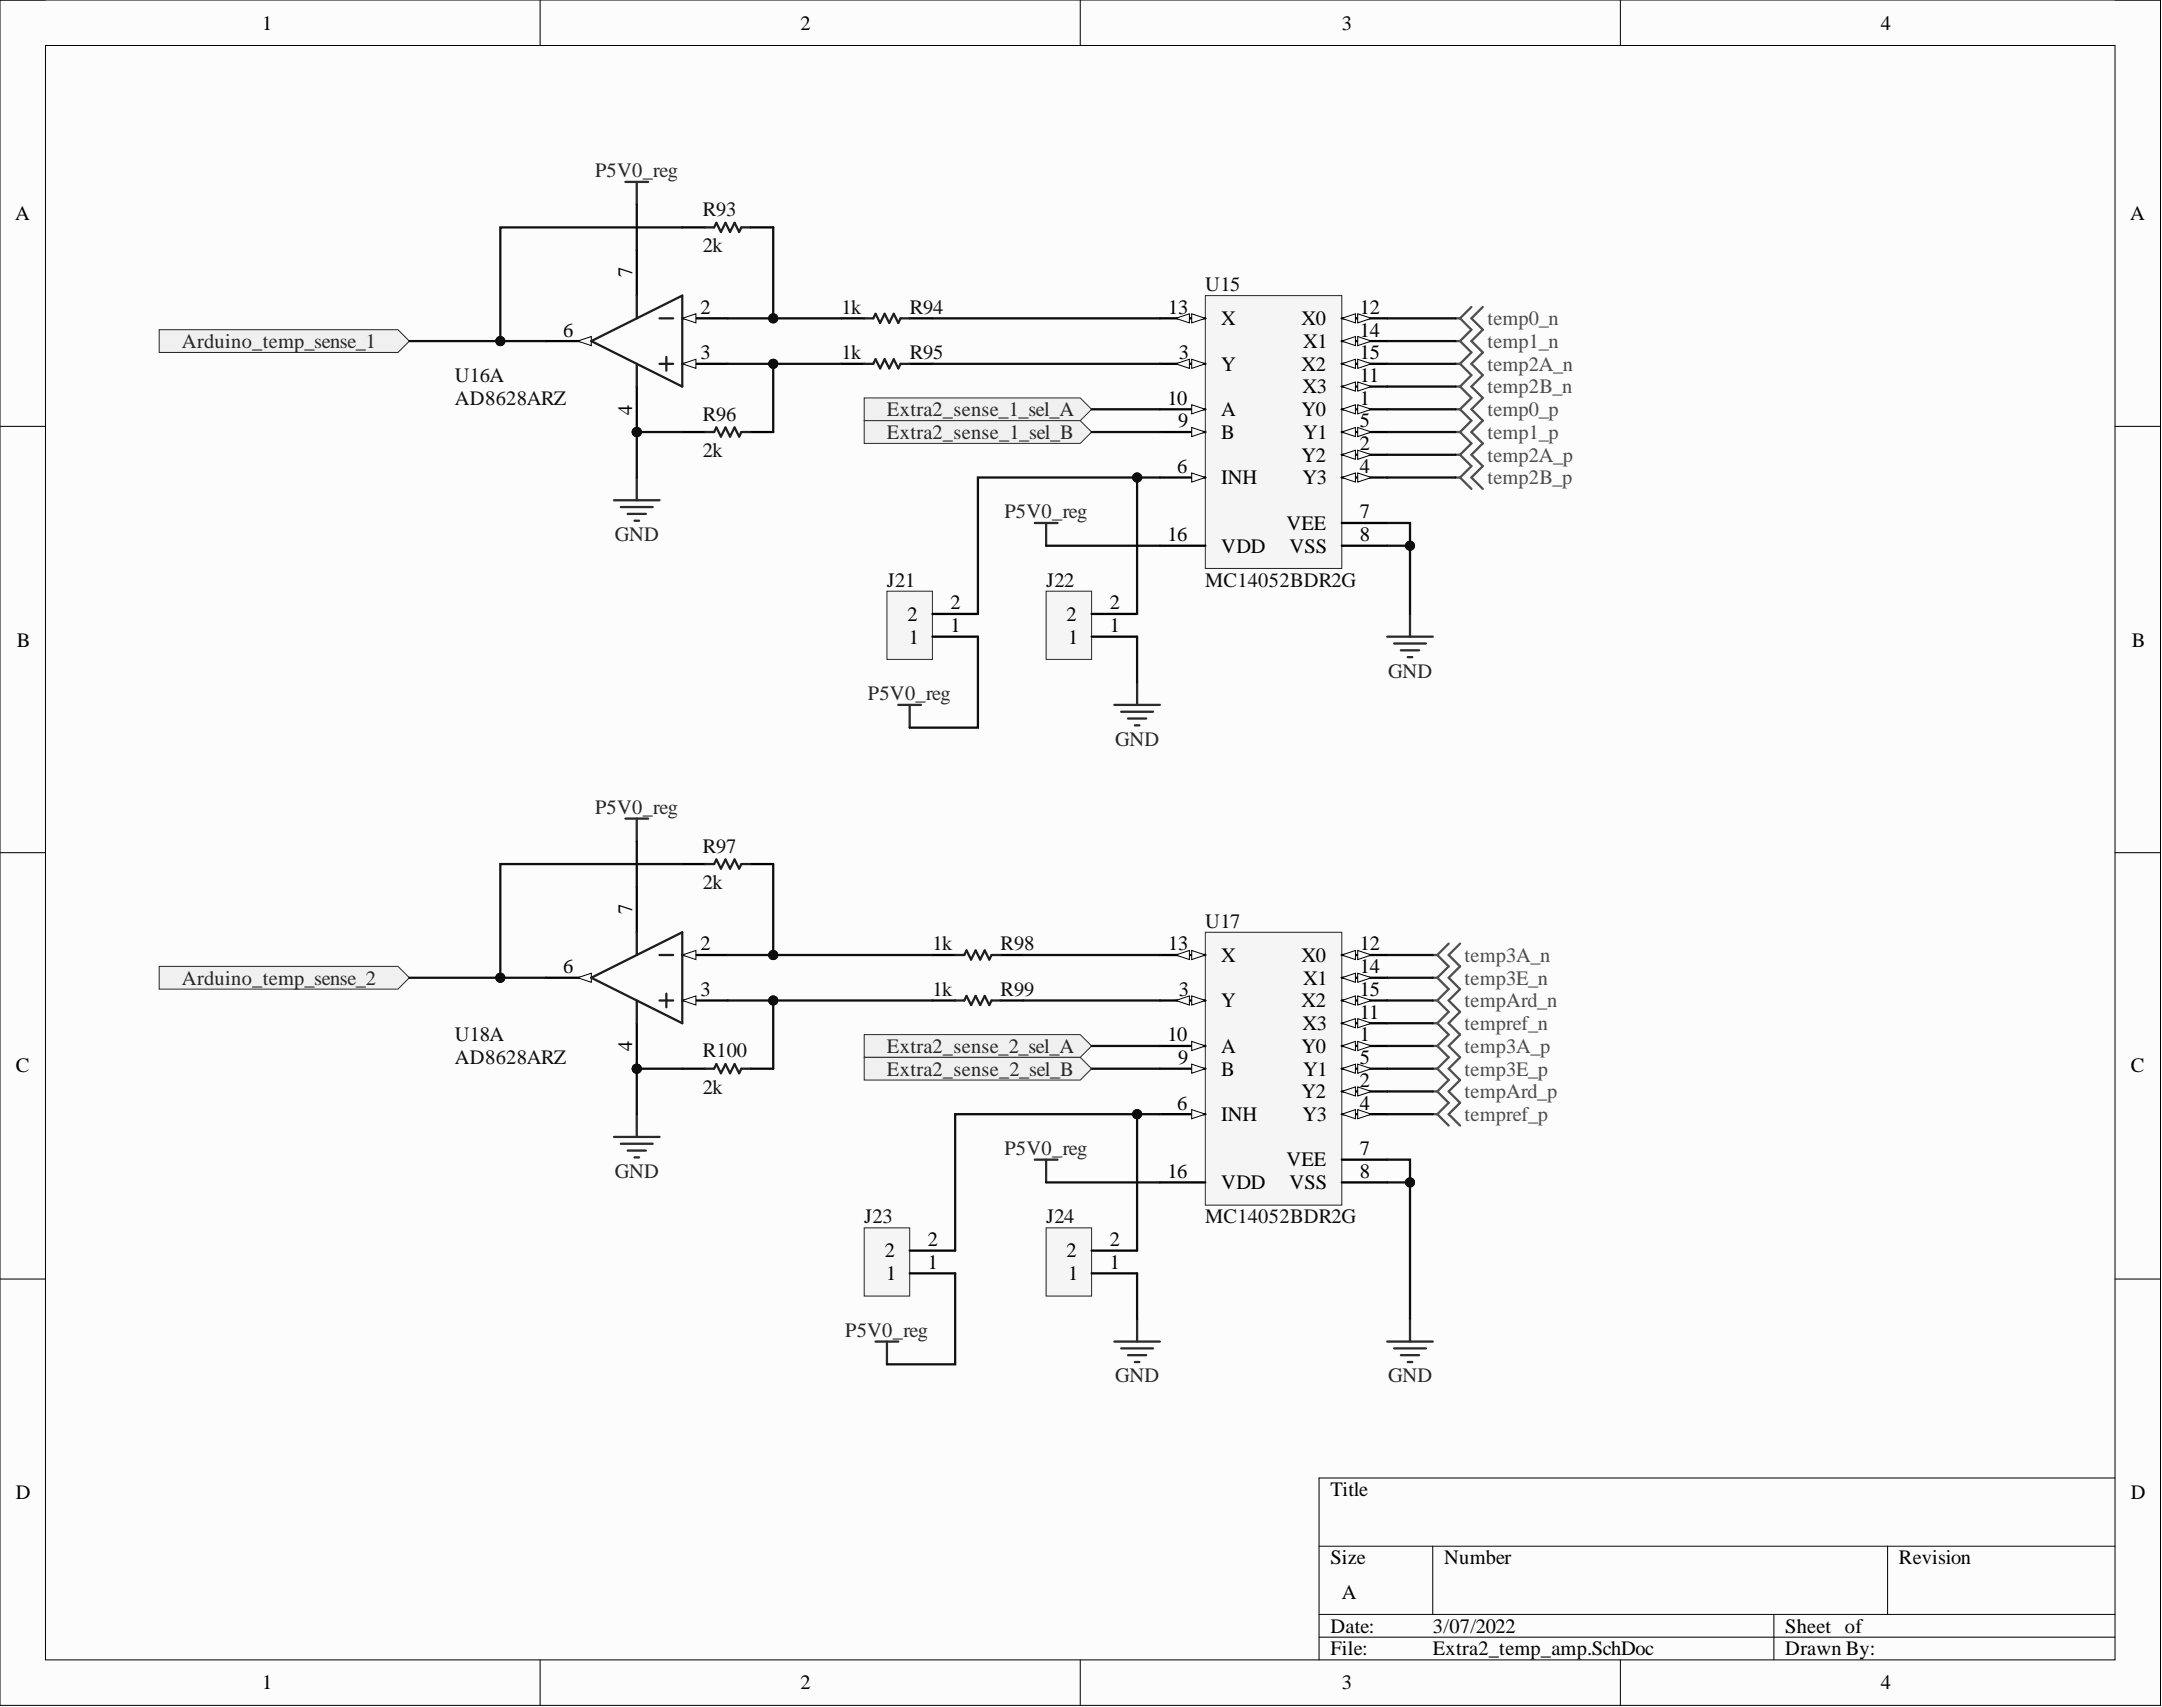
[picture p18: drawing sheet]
<svg xmlns="http://www.w3.org/2000/svg" width="241mm" height="190mm" viewBox="0 0 241 190" stroke-linecap="round" stroke-linejoin="round" font-family="sans-serif">
<defs><g id="words">
<g font-size="2.3">
<text x="29.3" y="3.3">1</text>
<text x="89.3" y="3.3">2</text>
<text x="149.8" y="3.3">3</text>
<text x="209.9" y="3.3">4</text>
<text x="1.7" y="24.5">A</text>
<text x="237.7" y="24.5">A</text>
<text x="70.6" y="31" transform="rotate(-90 70.6 31)">7</text>
<text x="78.2" y="35">2</text>
<text x="130.4" y="35">13</text>
<text x="151.8" y="35">12</text>
<text x="62.9" y="37.6">6</text>
<text x="78.2" y="40.1">3</text>
<text x="131.6" y="40.1">3</text>
<text x="136.3" y="41.4">Y</text>
<text x="136.3" y="36.3">X</text>
<text x="145.3" y="36.3">X0</text>
<text x="145.3" y="41.4">X2</text>
<text x="145.4" y="38.8">X1</text>
<text x="151.8" y="37.6">14</text>
<text x="151.8" y="40.1">15</text>
<text x="70.6" y="46.3" transform="rotate(-90 70.6 46.3)">4</text>
<text x="130.3" y="45.2">10</text>
<text x="131.5" y="47.7">9</text>
<text x="136.3" y="46.4">A</text>
<text x="145.3" y="46.4">Y0</text>
<text x="145.4" y="43.9">X3</text>
<text x="151.8" y="45.2">1</text>
<text x="151.8" y="47.7">5</text>
<text x="151.8" y="42.6">11</text>
<text x="131.4" y="52.8">6</text>
<text x="136.3" y="49">B</text>
<text x="145.3" y="51.5">Y2</text>
<text x="145.4" y="49">Y1</text>
<text x="151.8" y="50.2">2</text>
<text x="151.8" y="52.8">4</text>
<text x="136.3" y="54.1">INH</text>
<text x="143.6" y="59.1">VEE</text>
<text x="145.4" y="54.1">Y3</text>
<text x="151.8" y="57.9">7</text>
<text x="130.3" y="60.4">16</text>
<text x="136.3" y="61.7">VDD</text>
<text x="143.9" y="61.7">VSS</text>
<text x="151.8" y="60.4">8</text>
<text x="101.3" y="69.3">2</text>
<text x="101.4" y="71.8">1</text>
<text x="106.1" y="70.5">1</text>
<text x="106.1" y="68">2</text>
<text x="119" y="69.3">2</text>
<text x="119.2" y="71.8">1</text>
<text x="123.9" y="70.5">1</text>
<text x="123.9" y="68">2</text>
<text x="1.9" y="72.2">B</text>
<text x="237.9" y="72.2">B</text>
<text x="70.6" y="102" transform="rotate(-90 70.6 102)">7</text>
<text x="78.2" y="106.1">2</text>
<text x="130.4" y="106.1">13</text>
<text x="136.3" y="107.3">X</text>
<text x="145.3" y="107.3">X0</text>
<text x="151.8" y="106.1">12</text>
<text x="62.9" y="108.6">6</text>
<text x="78.2" y="111.1">3</text>
<text x="131.6" y="111.1">3</text>
<text x="136.3" y="112.4">Y</text>
<text x="145.3" y="112.4">X2</text>
<text x="145.4" y="109.9">X1</text>
<text x="151.8" y="113.7">11</text>
<text x="151.8" y="108.6">14</text>
<text x="151.8" y="111.1">15</text>
<text x="1.8" y="119.7">C</text>
<text x="70.6" y="117.3" transform="rotate(-90 70.6 117.3)">4</text>
<text x="130.3" y="116.2">10</text>
<text x="131.5" y="118.8">9</text>
<text x="136.3" y="117.5">A</text>
<text x="145.3" y="117.5">Y0</text>
<text x="145.4" y="115">X3</text>
<text x="151.8" y="116.2">1</text>
<text x="151.8" y="118.8">5</text>
<text x="237.8" y="119.7">C</text>
<text x="131.4" y="123.8">6</text>
<text x="136.3" y="125.1">INH</text>
<text x="136.3" y="120">B</text>
<text x="145.3" y="122.6">Y2</text>
<text x="145.4" y="125.1">Y3</text>
<text x="145.4" y="120">Y1</text>
<text x="151.8" y="121.3">2</text>
<text x="151.8" y="123.8">4</text>
<text x="130.3" y="131.4">16</text>
<text x="143.6" y="130.2">VEE</text>
<text x="151.8" y="128.9">7</text>
<text x="151.8" y="131.4">8</text>
<text x="136.3" y="132.7">VDD</text>
<text x="143.9" y="132.7">VSS</text>
<text x="98.7" y="140.3">2</text>
<text x="98.9" y="142.9">1</text>
<text x="103.6" y="141.6">1</text>
<text x="103.6" y="139.1">2</text>
<text x="119" y="140.3">2</text>
<text x="119.2" y="142.9">1</text>
<text x="123.9" y="141.6">1</text>
<text x="123.9" y="139.1">2</text>
<text x="1.8" y="167.3">D</text>
<text x="148.5" y="167">Title</text>
<text x="237.8" y="167.3">D</text>
<text x="148.5" y="174.6">Size</text>
<text x="149.8" y="178.4">A</text>
<text x="161.2" y="174.6">Number</text>
<text x="211.9" y="174.6">Revision</text>
<text x="148.5" y="182.2">Date:</text>
<text x="148.5" y="184.7">File:</text>
<text x="159.9" y="182.2">3/07/2022</text>
<text x="159.9" y="184.7">Extra2_temp_amp.SchDoc</text>
<text x="199.3" y="182.2">Sheet of</text>
<text x="199.3" y="184.7">Drawn By:</text>
<text x="29.3" y="188.5">1</text>
<text x="89.3" y="188.5">2</text>
<text x="149.8" y="188.5">3</text>
<text x="209.9" y="188.5">4</text>
</g>
<g font-size="2.3" fill="#262626">
<text x="66.4" y="19.8">P5V0_reg</text>
<text x="20.3" y="38.8">Arduino_temp_sense_1</text>
<text x="99" y="46.4">Extra2_sense_1_sel_A</text>
<text x="99" y="49">Extra2_sense_1_sel_B</text>
<text x="112.1" y="57.9">P5V0_reg</text>
<text x="68.6" y="60.4">GND</text>
<text x="154.9" y="75.6">GND</text>
<text x="96.9" y="78.2">P5V0_reg</text>
<text x="124.5" y="83.2">GND</text>
<text x="66.4" y="90.8">P5V0_reg</text>
<text x="20.3" y="109.9">Arduino_temp_sense_2</text>
<text x="99" y="117.5">Extra2_sense_2_sel_A</text>
<text x="99" y="120">Extra2_sense_2_sel_B</text>
<text x="68.6" y="131.4">GND</text>
<text x="112.1" y="128.9">P5V0_reg</text>
<text x="94.3" y="149.2">P5V0_reg</text>
<text x="124.5" y="154.3">GND</text>
<text x="154.9" y="154.3">GND</text>
</g>
<g font-size="2.3" fill="#0e0e0e">
<text x="78.4" y="24.1">R93</text>
<text x="78.4" y="28.2">2k</text>
<text x="93.9" y="35">1k</text>
<text x="101.5" y="35">R94</text>
<text x="134.5" y="32.5">U15</text>
<text x="93.9" y="40.1">1k</text>
<text x="101.5" y="40.1">R95</text>
<text x="50.8" y="42.6">U16A</text>
<text x="50.8" y="45.2">AD8628ARZ</text>
<text x="78.4" y="46.9">R96</text>
<text x="78.4" y="51">2k</text>
<text x="99" y="65.5">J21</text>
<text x="116.8" y="65.5">J22</text>
<text x="134.5" y="65.5">MC14052BDR2G</text>
<text x="78.4" y="95.2">R97</text>
<text x="78.4" y="99.2">2k</text>
<text x="104.1" y="106.1">1k</text>
<text x="111.7" y="106.1">R98</text>
<text x="134.5" y="103.5">U17</text>
<text x="104.1" y="111.1">1k</text>
<text x="111.7" y="111.1">R99</text>
<text x="50.8" y="116.2">U18A</text>
<text x="50.8" y="118.8">AD8628ARZ</text>
<text x="78.4" y="118">R100</text>
<text x="78.4" y="122.1">2k</text>
<text x="96.5" y="136.5">J23</text>
<text x="116.8" y="136.5">J24</text>
<text x="134.5" y="136.5">MC14052BDR2G</text>
</g>
<g font-size="2.3" fill="#4c4c4c">
<text x="166" y="36.3">temp0_n</text>
<text x="166" y="38.8">temp1_n</text>
<text x="166" y="41.4">temp2A_n</text>
<text x="166" y="46.4">temp0_p</text>
<text x="166" y="43.9">temp2B_n</text>
<text x="166" y="49">temp1_p</text>
<text x="166" y="51.5">temp2A_p</text>
<text x="166" y="54.1">temp2B_p</text>
<text x="163.5" y="107.3">temp3A_n</text>
<text x="163.5" y="109.9">temp3E_n</text>
<text x="163.5" y="112.4">tempArd_n</text>
<text x="163.5" y="117.5">temp3A_p</text>
<text x="163.5" y="115">tempref_n</text>
<text x="163.5" y="120">temp3E_p</text>
<text x="163.5" y="122.6">tempArd_p</text>
<text x="163.5" y="125.1">tempref_p</text>
</g>
</g></defs>
<path d="M0 0h241.1v190.3h-241.1z" fill-rule="evenodd" fill="#fcfcfc"/>
<path d="M0 0h241.1v190.3h-241.1z" fill="none" stroke="#000" stroke-width=".11"/>
<path d="M5.1 5.1h231v180.1h-231z" fill-rule="evenodd" fill="#fcfcfc"/>
<g fill="none" stroke="#000" stroke-width=".11">
<path d="M0 0h5.1M5.1 5.1h231v180.1h-231zM60.3 0v5.1M120.6 0v5.1M180.8 0v5.1M236.1 0h5v5.1M0 47.6h5.1M236.1 47.6h5M0 95.2h5.1M236.1 95.2h5M0 142.7h5.1M236.1 142.7h5"/>
<path d="M147.2 172.6h88.9M159.9 172.6v7.6M210.7 172.6v7.6M236.1 164.9h-88.9v20.3M60.3 185.2v5.1M120.6 185.2v5.1M147.2 180.2h88.9M147.2 182.7h88.9M180.8 185.2v5.1M198 180.2v5M241.1 185.2v5.1"/>
</g>
<g fill="none" stroke="#4c4c4c" stroke-width=".25">
<path d="M162.4 35.5h.6M162.4 38.1h.6M163 35.5l1.2 1.3-1.2 1.3M163 38.1l1.2 1.2-1.2 1.3M164.2 34.3l-1.2 1.2M165.5 34.3l-1.3 1.2 1.3 1.3-1.3 1.3 1.3 1.2-1.3 1.3 1.3 1.3-1.3 1.2 1.3 1.3-1.3 1.3 1.3 1.2-1.3 1.3 1.3 1.3-1.3 1.3 1.3 1.2-1.3 1.3 1.3 1.3M162.4 45.7h.6M162.4 48.2h.6M162.4 50.8h.6M162.4 53.3h.6M162.4 40.6h.6M162.4 43.1h.6"/>
<path d="M163 45.7l1.2 1.2-1.2 1.3M163 43.1l1.2 1.3-1.2 1.3M163 48.2l1.2 1.3-1.2 1.3M163 50.8l1.2 1.2-1.2 1.3M163 53.3l1.2 1.3M163 40.6l1.2 1.3-1.2 1.2"/>
</g>
<path d="M134.5 33h15.3v30.4h-15.3z" fill-rule="evenodd" fill="#f5f5f5"/>
<path d="M134.5 33h15.3v30.4h-15.3z" fill="none" stroke="#262626" stroke-width=".11"/>
<path d="M149.8 45.7h5" fill="none" stroke="#000" stroke-width=".25"/>
<path d="M149.8 45.7l1.5-.5v1z" fill="#fbfbfb"/>
<path d="M149.8 45.7l1.5-.5v1z" fill="none" stroke="#000" stroke-width=".11"/>
<path d="M151.5 45.2l1.6 .5-1.6 .5z" fill="#fbfbfb"/>
<path d="M151.5 45.2l1.6 .5-1.6 .5z" fill="none" stroke="#000" stroke-width=".11"/>
<path d="M149.8 50.8h5" fill="none" stroke="#000" stroke-width=".25"/>
<path d="M149.8 50.8l1.5-.6v1.1z" fill="#fbfbfb"/>
<path d="M149.8 50.8l1.5-.6v1.1z" fill="none" stroke="#000" stroke-width=".11"/>
<path d="M151.5 50.2l1.6 .6-1.6 .5z" fill="#fbfbfb"/>
<path d="M151.5 50.2l1.6 .6-1.6 .5z" fill="none" stroke="#000" stroke-width=".11"/>
<path d="M129.5 40.6h5" fill="none" stroke="#000" stroke-width=".25"/>
<path d="M133 40.1l1.5 .5-1.5 .5z" fill="#fbfbfb"/>
<path d="M133 40.1l1.5 .5-1.5 .5z" fill="none" stroke="#000" stroke-width=".11"/>
<path d="M131.2 40.6l1.5-.5v1z" fill="#fbfbfb"/>
<path d="M131.2 40.6l1.5-.5v1z" fill="none" stroke="#000" stroke-width=".11"/>
<path d="M149.8 53.3h5" fill="none" stroke="#000" stroke-width=".25"/>
<path d="M149.8 53.3l1.5-.5v1z" fill="#fbfbfb"/>
<path d="M149.8 53.3l1.5-.5v1z" fill="none" stroke="#000" stroke-width=".11"/>
<path d="M151.5 52.8l1.6 .5-1.6 .5z" fill="#fbfbfb"/>
<path d="M151.5 52.8l1.6 .5-1.6 .5z" fill="none" stroke="#000" stroke-width=".11"/>
<path d="M149.8 48.2h5" fill="none" stroke="#000" stroke-width=".25"/>
<path d="M149.8 48.2l1.5-.5v1z" fill="#fbfbfb"/>
<path d="M149.8 48.2l1.5-.5v1z" fill="none" stroke="#000" stroke-width=".11"/>
<path d="M151.5 47.7l1.6 .5-1.6 .5z" fill="#fbfbfb"/>
<path d="M151.5 47.7l1.6 .5-1.6 .5z" fill="none" stroke="#000" stroke-width=".11"/>
<path d="M129.5 53.3h5" fill="none" stroke="#000" stroke-width=".25"/>
<path d="M133 52.8l1.5 .5-1.5 .5z" fill="#fbfbfb"/>
<path d="M133 52.8l1.5 .5-1.5 .5z" fill="none" stroke="#000" stroke-width=".11"/>
<path d="M129.5 48.2h5M149.8 58.4h5M149.8 60.9h5" fill="none" stroke="#000" stroke-width=".25"/>
<path d="M133 47.7l1.5 .5-1.5 .5z" fill="#fbfbfb"/>
<path d="M133 47.7l1.5 .5-1.5 .5z" fill="none" stroke="#000" stroke-width=".11"/>
<path d="M129.5 45.7h5" fill="none" stroke="#000" stroke-width=".25"/>
<path d="M133 45.2l1.5 .5-1.5 .5z" fill="#fbfbfb"/>
<path d="M133 45.2l1.5 .5-1.5 .5z" fill="none" stroke="#000" stroke-width=".11"/>
<path d="M149.8 43.1h5" fill="none" stroke="#000" stroke-width=".25"/>
<path d="M149.8 43.1l1.5-.5v1z" fill="#fbfbfb"/>
<path d="M149.8 43.1l1.5-.5v1z" fill="none" stroke="#000" stroke-width=".11"/>
<path d="M151.5 42.6l1.6 .5-1.6 .5z" fill="#fbfbfb"/>
<path d="M151.5 42.6l1.6 .5-1.6 .5z" fill="none" stroke="#000" stroke-width=".11"/>
<path d="M149.8 35.5h5" fill="none" stroke="#000" stroke-width=".25"/>
<path d="M149.8 35.5l1.5-.5v1z" fill="#fbfbfb"/>
<path d="M149.8 35.5l1.5-.5v1z" fill="none" stroke="#000" stroke-width=".11"/>
<path d="M151.5 35l1.6 .5-1.6 .5z" fill="#fbfbfb"/>
<path d="M151.5 35l1.6 .5-1.6 .5z" fill="none" stroke="#000" stroke-width=".11"/>
<path d="M129.5 35.5h5" fill="none" stroke="#000" stroke-width=".25"/>
<path d="M133 35l1.5 .5-1.5 .5z" fill="#fbfbfb"/>
<path d="M133 35l1.5 .5-1.5 .5z" fill="none" stroke="#000" stroke-width=".11"/>
<path d="M131.2 35.5l1.5-.5v1z" fill="#fbfbfb"/>
<path d="M131.2 35.5l1.5-.5v1z" fill="none" stroke="#000" stroke-width=".11"/>
<path d="M149.8 38.1h5" fill="none" stroke="#000" stroke-width=".25"/>
<path d="M149.8 38.1l1.5-.5v1z" fill="#fbfbfb"/>
<path d="M149.8 38.1l1.5-.5v1z" fill="none" stroke="#000" stroke-width=".11"/>
<path d="M151.5 37.6l1.6 .5-1.6 .5z" fill="#fbfbfb"/>
<path d="M151.5 37.6l1.6 .5-1.6 .5z" fill="none" stroke="#000" stroke-width=".11"/>
<path d="M149.8 40.6h5" fill="none" stroke="#000" stroke-width=".25"/>
<path d="M149.8 40.6l1.5-.5v1z" fill="#fbfbfb"/>
<path d="M149.8 40.6l1.5-.5v1z" fill="none" stroke="#000" stroke-width=".11"/>
<path d="M151.5 40.1l1.6 .5-1.6 .5z" fill="#fbfbfb"/>
<path d="M151.5 40.1l1.6 .5-1.6 .5z" fill="none" stroke="#000" stroke-width=".11"/>
<path d="M129.5 60.9h5" fill="none" stroke="#000" stroke-width=".25"/>
<path d="M134.5 104h15.3v30.5h-15.3z" fill-rule="evenodd" fill="#f5f5f5"/>
<path d="M134.5 104h15.3v30.5h-15.3z" fill="none" stroke="#262626" stroke-width=".11"/>
<path d="M149.8 116.7h5" fill="none" stroke="#000" stroke-width=".25"/>
<path d="M149.8 116.7l1.5-.5v1z" fill="#fbfbfb"/>
<path d="M149.8 116.7l1.5-.5v1z" fill="none" stroke="#000" stroke-width=".11"/>
<path d="M151.5 116.2l1.6 .5-1.6 .5z" fill="#fbfbfb"/>
<path d="M151.5 116.2l1.6 .5-1.6 .5z" fill="none" stroke="#000" stroke-width=".11"/>
<path d="M149.8 121.8h5" fill="none" stroke="#000" stroke-width=".25"/>
<path d="M149.8 121.8l1.5-.5v1z" fill="#fbfbfb"/>
<path d="M149.8 121.8l1.5-.5v1z" fill="none" stroke="#000" stroke-width=".11"/>
<path d="M151.5 121.3l1.6 .5-1.6 .5z" fill="#fbfbfb"/>
<path d="M151.5 121.3l1.6 .5-1.6 .5z" fill="none" stroke="#000" stroke-width=".11"/>
<path d="M129.5 111.7h5" fill="none" stroke="#000" stroke-width=".25"/>
<path d="M133 111.1l1.5 .6-1.5 .5z" fill="#fbfbfb"/>
<path d="M133 111.1l1.5 .6-1.5 .5z" fill="none" stroke="#000" stroke-width=".11"/>
<path d="M131.2 111.7l1.5-.6v1.1z" fill="#fbfbfb"/>
<path d="M131.2 111.7l1.5-.6v1.1z" fill="none" stroke="#000" stroke-width=".11"/>
<path d="M149.8 124.3h5" fill="none" stroke="#000" stroke-width=".25"/>
<path d="M149.8 124.3l1.5-.5v1z" fill="#fbfbfb"/>
<path d="M149.8 124.3l1.5-.5v1z" fill="none" stroke="#000" stroke-width=".11"/>
<path d="M151.5 123.8l1.6 .5-1.6 .5z" fill="#fbfbfb"/>
<path d="M151.5 123.8l1.6 .5-1.6 .5z" fill="none" stroke="#000" stroke-width=".11"/>
<path d="M149.8 119.3h5" fill="none" stroke="#000" stroke-width=".25"/>
<path d="M149.8 119.3l1.5-.5v1z" fill="#fbfbfb"/>
<path d="M149.8 119.3l1.5-.5v1z" fill="none" stroke="#000" stroke-width=".11"/>
<path d="M151.5 118.8l1.6 .5-1.6 .5z" fill="#fbfbfb"/>
<path d="M151.5 118.8l1.6 .5-1.6 .5z" fill="none" stroke="#000" stroke-width=".11"/>
<path d="M129.5 124.3h5" fill="none" stroke="#000" stroke-width=".25"/>
<path d="M133 123.8l1.5 .5-1.5 .5z" fill="#fbfbfb"/>
<path d="M133 123.8l1.5 .5-1.5 .5z" fill="none" stroke="#000" stroke-width=".11"/>
<path d="M129.5 119.3h5M149.8 129.4h5M149.8 132h5" fill="none" stroke="#000" stroke-width=".25"/>
<path d="M133 118.8l1.5 .5-1.5 .5z" fill="#fbfbfb"/>
<path d="M133 118.8l1.5 .5-1.5 .5z" fill="none" stroke="#000" stroke-width=".11"/>
<path d="M129.5 116.7h5" fill="none" stroke="#000" stroke-width=".25"/>
<path d="M133 116.2l1.5 .5-1.5 .5z" fill="#fbfbfb"/>
<path d="M133 116.2l1.5 .5-1.5 .5z" fill="none" stroke="#000" stroke-width=".11"/>
<path d="M149.8 114.2h5" fill="none" stroke="#000" stroke-width=".25"/>
<path d="M149.8 114.2l1.5-.5v1z" fill="#fbfbfb"/>
<path d="M149.8 114.2l1.5-.5v1z" fill="none" stroke="#000" stroke-width=".11"/>
<path d="M151.5 113.7l1.6 .5-1.6 .5z" fill="#fbfbfb"/>
<path d="M151.5 113.7l1.6 .5-1.6 .5z" fill="none" stroke="#000" stroke-width=".11"/>
<path d="M149.8 106.6h5" fill="none" stroke="#000" stroke-width=".25"/>
<path d="M149.8 106.6l1.5-.5v1z" fill="#fbfbfb"/>
<path d="M149.8 106.6l1.5-.5v1z" fill="none" stroke="#000" stroke-width=".11"/>
<path d="M151.5 106.1l1.6 .5-1.6 .5z" fill="#fbfbfb"/>
<path d="M151.5 106.1l1.6 .5-1.6 .5z" fill="none" stroke="#000" stroke-width=".11"/>
<path d="M129.5 106.6h5" fill="none" stroke="#000" stroke-width=".25"/>
<path d="M133 106.1l1.5 .5-1.5 .5z" fill="#fbfbfb"/>
<path d="M133 106.1l1.5 .5-1.5 .5z" fill="none" stroke="#000" stroke-width=".11"/>
<path d="M131.2 106.6l1.5-.5v1z" fill="#fbfbfb"/>
<path d="M131.2 106.6l1.5-.5v1z" fill="none" stroke="#000" stroke-width=".11"/>
<path d="M149.8 109.1h5" fill="none" stroke="#000" stroke-width=".25"/>
<path d="M149.8 109.1l1.5-.5v1z" fill="#fbfbfb"/>
<path d="M149.8 109.1l1.5-.5v1z" fill="none" stroke="#000" stroke-width=".11"/>
<path d="M151.5 108.6l1.6 .5-1.6 .5z" fill="#fbfbfb"/>
<path d="M151.5 108.6l1.6 .5-1.6 .5z" fill="none" stroke="#000" stroke-width=".11"/>
<path d="M149.8 111.7h5" fill="none" stroke="#000" stroke-width=".25"/>
<path d="M149.8 111.7l1.5-.6v1.1z" fill="#fbfbfb"/>
<path d="M149.8 111.7l1.5-.6v1.1z" fill="none" stroke="#000" stroke-width=".11"/>
<path d="M151.5 111.1l1.6 .6-1.6 .5z" fill="#fbfbfb"/>
<path d="M151.5 111.1l1.6 .6-1.6 .5z" fill="none" stroke="#000" stroke-width=".11"/>
<path d="M129.5 132h5" fill="none" stroke="#000" stroke-width=".25"/>
<g fill="none" stroke="#4c4c4c" stroke-width=".25">
<path d="M159.9 106.6h.5M159.9 109.1h.5M159.9 116.7h.5M159.9 119.3h.5M159.9 111.7h.5M159.9 114.2h.5M160.4 106.6l1.3 1.2-1.3 1.3M160.4 109.1l1.3 1.3-1.3 1.3M160.4 116.7l1.3 1.3-1.3 1.3M160.4 114.2l1.3 1.3-1.3 1.2M160.4 119.3l1.3 1.2-1.3 1.3M160.4 111.7l1.3 1.2-1.3 1.3"/>
<path d="M161.7 105.3l-1.3 1.3M163 105.3l-1.3 1.3 1.3 1.2-1.3 1.3 1.3 1.3-1.3 1.3 1.3 1.2-1.3 1.3 1.3 1.3-1.3 1.2 1.3 1.3-1.3 1.3 1.3 1.2-1.3 1.3 1.3 1.3-1.3 1.2 1.3 1.3M159.9 121.8h.5M159.9 124.3h.5M160.4 121.8l1.3 1.3-1.3 1.2M160.4 124.3l1.3 1.3"/>
</g>
<circle cx="71.1" cy="48.2" r=".51" fill="#0e0e0e"/>
<circle cx="71.1" cy="48.2" r=".51" fill="none" stroke="#0e0e0e" stroke-width=".11"/>
<path d="M76.1 35.5h5.1" fill="none" stroke="#000" stroke-width=".25"/>
<path d="M76.1 35.5l1.6-.5v1z" fill="#fbfbfb"/>
<path d="M76.1 35.5l1.6-.5v1z" fill="none" stroke="#000" stroke-width=".11"/>
<path d="M76.1 40.6h5.1" fill="none" stroke="#000" stroke-width=".25"/>
<path d="M76.1 40.6l1.6-.5v1z" fill="#fbfbfb"/>
<path d="M76.1 40.6l1.6-.5v1z" fill="none" stroke="#000" stroke-width=".11"/>
<path d="M71.1 43.1v5.1" fill="none" stroke="#000" stroke-width=".25"/>
<circle cx="71.1" cy="48.2" r=".51" fill="#0e0e0e"/>
<circle cx="71.1" cy="48.2" r=".51" fill="none" stroke="#0e0e0e" stroke-width=".11"/>
<path d="M60.9 38.1h5.1" fill="none" stroke="#000" stroke-width=".25"/>
<path d="M64.5 38.1l1.5-.5v1z" fill="#fbfbfb"/>
<path d="M64.5 38.1l1.5-.5v1z" fill="none" stroke="#000" stroke-width=".11"/>
<g fill="none" stroke="#000" stroke-width=".25">
<path d="M71.1 27.9v5.1M76.1 25.4h2.6M83.8 25.4h2.5M93.9 35.5h2.6M101.5 35.5h2.6M76.1 48.2h2.6M83.8 48.2h2.5M93.9 40.6h2.6M101.5 40.6h2.6M104.1 106.6h2.5M104.1 111.7h2.5M111.7 106.6h2.5"/>
<path d="M111.7 111.7h2.5"/>
</g>
<path d="M66 38.1l10.1-5.1v10.1zM71.1 33v2.5M73.6 35.5h1.5M74.4 39.8v1.6M78.7 25.4h1l.3-.5 .5 1 .5-1 .5 1 .5-1 .5 1 .2-.5h1.1M96.5 35.5h1l.2-.5 .5 1 .5-1 .5 1 .6-1 .5 1 .2-.5h1M71.1 40.6v2.5M73.6 40.6h1.5M78.7 48.2h1l.3-.5 .5 1 .5-1 .5 1 .5-1 .5 1 .2-.5h1.1M96.5 40.6h1l.2-.5 .5 1 .5-1 .5 1 .6-1 .5 1 .2-.5h1M106.6 106.6h1l.3-.5 .5 1 .5-1 .5 1 .5-1 .5 1 .3-.5h1M106.6 111.7h1l.3-.6 .5 1.1 .5-1.1 .5 1.1 .5-1.1 .5 1.1 .3-.5h1" fill="none" stroke="#1c1c1c" stroke-width=".25"/>
<path d="M69.8 20.3h2.5M71.1 20.3v2.5M68.5 55.8h5.1M69.3 56.6h3.5M70.1 57.4h2M70.8 58.1h.5M71.1 53.3v2.5M115.5 58.4h2.5M116.8 58.4v2.5M115.5 129.4h2.5M116.8 129.4v2.6" fill="none" stroke="#262626" stroke-width=".25"/>
<path d="M116.8 137h5v7.6h-5z" fill-rule="evenodd" fill="#f5f5f5"/>
<path d="M116.8 137h5v7.6h-5z" fill="none" stroke="#262626" stroke-width=".11"/>
<path d="M121.8 139.6h5.1M121.8 142.1h5.1" fill="none" stroke="#000" stroke-width=".25"/>
<path d="M96.5 137h5v7.6h-5z" fill-rule="evenodd" fill="#f5f5f5"/>
<path d="M96.5 137h5v7.6h-5z" fill="none" stroke="#262626" stroke-width=".11"/>
<path d="M101.5 139.6h5.1M101.5 142.1h5.1" fill="none" stroke="#000" stroke-width=".25"/>
<path d="M116.8 66h5v7.6h-5z" fill-rule="evenodd" fill="#f5f5f5"/>
<path d="M116.8 66h5v7.6h-5z" fill="none" stroke="#262626" stroke-width=".11"/>
<path d="M121.8 71.1h5.1M121.8 68.5h5.1" fill="none" stroke="#000" stroke-width=".25"/>
<path d="M99 66h5.1v7.6h-5.1z" fill-rule="evenodd" fill="#f5f5f5"/>
<path d="M99 66h5.1v7.6h-5.1z" fill="none" stroke="#262626" stroke-width=".11"/>
<path d="M104.1 71.1h5M104.1 68.5h5" fill="none" stroke="#000" stroke-width=".25"/>
<g fill="none" stroke="#262626" stroke-width=".25">
<path d="M100.3 78.7h2.5M101.5 78.7v2.5M124.4 78.7h5.1M125.1 79.4h3.6M126.9 76.1v2.6M125.9 80.2h2M126.7 80.9h.5M97.7 149.7h2.6M99 149.7v2.6M124.4 149.7h5.1M125.1 150.5h3.6M125.9 151.2h2"/>
<path d="M126.7 152h.5M126.9 147.2v2.5"/>
</g>
<circle cx="71.1" cy="119.3" r=".51" fill="#0e0e0e"/>
<circle cx="71.1" cy="119.3" r=".51" fill="none" stroke="#0e0e0e" stroke-width=".11"/>
<path d="M76.1 106.6h5.1" fill="none" stroke="#000" stroke-width=".25"/>
<path d="M76.1 106.6l1.6-.5v1z" fill="#fbfbfb"/>
<path d="M76.1 106.6l1.6-.5v1z" fill="none" stroke="#000" stroke-width=".11"/>
<path d="M76.1 111.7h5.1" fill="none" stroke="#000" stroke-width=".25"/>
<path d="M76.1 111.7l1.6-.6v1.1z" fill="#fbfbfb"/>
<path d="M76.1 111.7l1.6-.6v1.1z" fill="none" stroke="#000" stroke-width=".11"/>
<path d="M71.1 114.2v5.1" fill="none" stroke="#000" stroke-width=".25"/>
<circle cx="71.1" cy="119.3" r=".51" fill="#0e0e0e"/>
<circle cx="71.1" cy="119.3" r=".51" fill="none" stroke="#0e0e0e" stroke-width=".11"/>
<path d="M60.9 109.1h5.1" fill="none" stroke="#000" stroke-width=".25"/>
<path d="M64.5 109.1l1.5-.5v1z" fill="#fbfbfb"/>
<path d="M64.5 109.1l1.5-.5v1z" fill="none" stroke="#000" stroke-width=".11"/>
<path d="M71.1 99v5M76.1 96.4h2.6M83.8 96.4h2.5M76.1 119.3h2.6M83.8 119.3h2.5" fill="none" stroke="#000" stroke-width=".25"/>
<path d="M78.7 96.4h1l.3-.5 .5 1 .5-1 .5 1 .5-1 .5 1 .2-.5h1.1M66 109.1l10.1-5.1v10.2zM71.1 104v2.6M71.1 111.7v2.5M73.6 106.6h1.5M73.6 111.7h1.5M74.4 110.9v1.5M78.7 119.3h1l.3-.5 .5 1 .5-1 .5 1 .5-1 .5 1 .2-.5h1.1" fill="none" stroke="#1c1c1c" stroke-width=".25"/>
<g fill="none" stroke="#262626" stroke-width=".25">
<path d="M154.8 71.1h5.1M155.6 71.8h3.5M156.4 72.6h2M157.1 73.3h.5M157.4 68.5v2.6M69.8 91.4h2.5M71.1 91.4v2.5M68.5 126.9h5.1M69.3 127.6h3.5M70.1 128.4h2M70.8 129.2h.5M71.1 124.3v2.6"/>
<path d="M154.8 149.7h5.1M155.6 150.5h3.5M156.4 151.2h2M157.1 152h.5M157.4 147.2v2.5"/>
</g>
<path d="M17.8 36.8h26.6l1.3 1.3-1.3 1.2h-26.6z" fill-rule="evenodd" fill="#f0f0f0"/>
<path d="M17.8 36.8h26.6l1.3 1.3-1.3 1.2h-26.6z" fill="none" stroke="#262626" stroke-width=".11"/>
<path d="M17.8 107.8h26.6l1.3 1.3-1.3 1.3h-26.6z" fill-rule="evenodd" fill="#f0f0f0"/>
<path d="M17.8 107.8h26.6l1.3 1.3-1.3 1.3h-26.6z" fill="none" stroke="#262626" stroke-width=".11"/>
<path d="M96.5 44.4h24.1l1.2 1.3-1.2 1.2h-24.1z" fill-rule="evenodd" fill="#f0f0f0"/>
<path d="M96.5 44.4h24.1l1.2 1.3-1.2 1.2h-24.1z" fill="none" stroke="#262626" stroke-width=".11"/>
<path d="M96.5 46.9h24.1l1.2 1.3-1.2 1.3h-24.1z" fill-rule="evenodd" fill="#f0f0f0"/>
<path d="M96.5 46.9h24.1l1.2 1.3-1.2 1.3h-24.1z" fill="none" stroke="#262626" stroke-width=".11"/>
<path d="M96.5 115.5h24.1l1.2 1.2-1.2 1.3h-24.1z" fill-rule="evenodd" fill="#f0f0f0"/>
<path d="M96.5 115.5h24.1l1.2 1.2-1.2 1.3h-24.1z" fill="none" stroke="#262626" stroke-width=".11"/>
<path d="M96.5 118h24.1l1.2 1.3-1.2 1.2h-24.1z" fill-rule="evenodd" fill="#f0f0f0"/>
<path d="M96.5 118h24.1l1.2 1.3-1.2 1.2h-24.1z" fill="none" stroke="#262626" stroke-width=".11"/>
<g fill="none" stroke="#0e0e0e" stroke-width=".25">
<path d="M71.1 22.8v5.1M154.8 35.5h7.6M154.8 38.1h7.6M86.3 40.6v7.6M154.8 40.6h7.6M154.8 43.1h7.6M154.8 45.7h7.6M154.8 48.2h7.6M154.8 50.8h7.6M154.8 53.3h7.6M154.8 106.6h5.1M154.8 109.1h5.1"/>
<path d="M154.8 111.7h5.1M154.8 116.7h5.1M154.8 119.3h5.1M154.8 114.2h5.1M154.8 121.8h5.1M154.8 124.3h5.1"/>
</g>
<circle cx="86.3" cy="40.6" r=".51" fill="#0e0e0e"/>
<circle cx="86.3" cy="40.6" r=".51" fill="none" stroke="#0e0e0e" stroke-width=".11"/>
<path d="M86.3 25.4v10.1" fill="none" stroke="#0e0e0e" stroke-width=".25"/>
<circle cx="86.3" cy="35.5" r=".51" fill="#0e0e0e"/>
<circle cx="86.3" cy="35.5" r=".51" fill="none" stroke="#0e0e0e" stroke-width=".11"/>
<path d="M86.3 106.6h17.8" fill="none" stroke="#0e0e0e" stroke-width=".25"/>
<circle cx="86.3" cy="106.6" r=".51" fill="#0e0e0e"/>
<circle cx="86.3" cy="106.6" r=".51" fill="none" stroke="#0e0e0e" stroke-width=".11"/>
<path d="M76.1 25.4h-20.3v12.7h5.1" fill="none" stroke="#0e0e0e" stroke-width=".25"/>
<circle cx="55.8" cy="38.1" r=".51" fill="#0e0e0e"/>
<circle cx="55.8" cy="38.1" r=".51" fill="none" stroke="#0e0e0e" stroke-width=".11"/>
<path d="M76.1 48.2h-5v5.1" fill="none" stroke="#0e0e0e" stroke-width=".25"/>
<circle cx="71.1" cy="48.2" r=".51" fill="#0e0e0e"/>
<circle cx="71.1" cy="48.2" r=".51" fill="none" stroke="#0e0e0e" stroke-width=".11"/>
<path d="M104.1 35.5h25.4M104.1 40.6h25.4M109.1 71.1v10.1h-7.6M116.8 60.9h12.7M71.1 93.9v5.1M76.1 96.4h-20.3v12.7h5.1M114.2 106.6h15.3M114.2 111.7h15.3M116.8 132h12.7M106.6 142.1v10.2h-7.6M126.9 142.1v5.1" fill="none" stroke="#0e0e0e" stroke-width=".25"/>
<circle cx="55.8" cy="109.1" r=".51" fill="#0e0e0e"/>
<circle cx="55.8" cy="109.1" r=".51" fill="none" stroke="#0e0e0e" stroke-width=".11"/>
<path d="M86.3 96.4v10.2h-5.1" fill="none" stroke="#0e0e0e" stroke-width=".25"/>
<circle cx="86.3" cy="106.6" r=".51" fill="#0e0e0e"/>
<circle cx="86.3" cy="106.6" r=".51" fill="none" stroke="#0e0e0e" stroke-width=".11"/>
<path d="M76.1 119.3h-5v5" fill="none" stroke="#0e0e0e" stroke-width=".25"/>
<circle cx="71.1" cy="119.3" r=".51" fill="#0e0e0e"/>
<circle cx="71.1" cy="119.3" r=".51" fill="none" stroke="#0e0e0e" stroke-width=".11"/>
<path d="M126.9 71.1v5M154.8 60.9h2.6" fill="none" stroke="#0e0e0e" stroke-width=".25"/>
<circle cx="157.4" cy="60.9" r=".51" fill="#0e0e0e"/>
<circle cx="157.4" cy="60.9" r=".51" fill="none" stroke="#0e0e0e" stroke-width=".11"/>
<path d="M154.8 132h2.6" fill="none" stroke="#0e0e0e" stroke-width=".25"/>
<circle cx="157.4" cy="132" r=".51" fill="#0e0e0e"/>
<circle cx="157.4" cy="132" r=".51" fill="none" stroke="#0e0e0e" stroke-width=".11"/>
<path d="M81.2 35.5h12.7" fill="none" stroke="#0e0e0e" stroke-width=".25"/>
<circle cx="86.3" cy="35.5" r=".51" fill="#0e0e0e"/>
<circle cx="86.3" cy="35.5" r=".51" fill="none" stroke="#0e0e0e" stroke-width=".11"/>
<path d="M154.8 58.4h2.6v10.1" fill="none" stroke="#0e0e0e" stroke-width=".25"/>
<circle cx="157.4" cy="60.9" r=".51" fill="#0e0e0e"/>
<circle cx="157.4" cy="60.9" r=".51" fill="none" stroke="#0e0e0e" stroke-width=".11"/>
<path d="M45.7 38.1h10.1" fill="none" stroke="#0e0e0e" stroke-width=".25"/>
<circle cx="55.8" cy="38.1" r=".51" fill="#0e0e0e"/>
<circle cx="55.8" cy="38.1" r=".51" fill="none" stroke="#0e0e0e" stroke-width=".11"/>
<path d="M45.7 109.1h10.1" fill="none" stroke="#0e0e0e" stroke-width=".25"/>
<circle cx="55.8" cy="109.1" r=".51" fill="#0e0e0e"/>
<circle cx="55.8" cy="109.1" r=".51" fill="none" stroke="#0e0e0e" stroke-width=".11"/>
<path d="M81.2 111.7h5.1" fill="none" stroke="#0e0e0e" stroke-width=".25"/>
<circle cx="86.3" cy="111.7" r=".51" fill="#0e0e0e"/>
<circle cx="86.3" cy="111.7" r=".51" fill="none" stroke="#0e0e0e" stroke-width=".11"/>
<path d="M104.1 111.7h-17.8v7.6" fill="none" stroke="#0e0e0e" stroke-width=".25"/>
<circle cx="86.3" cy="111.7" r=".51" fill="#0e0e0e"/>
<circle cx="86.3" cy="111.7" r=".51" fill="none" stroke="#0e0e0e" stroke-width=".11"/>
<path d="M126.9 124.3v15.3" fill="none" stroke="#0e0e0e" stroke-width=".25"/>
<circle cx="126.9" cy="124.3" r=".51" fill="#0e0e0e"/>
<circle cx="126.9" cy="124.3" r=".51" fill="none" stroke="#0e0e0e" stroke-width=".11"/>
<path d="M81.2 40.6h12.7" fill="none" stroke="#0e0e0e" stroke-width=".25"/>
<circle cx="86.3" cy="40.6" r=".51" fill="#0e0e0e"/>
<circle cx="86.3" cy="40.6" r=".51" fill="none" stroke="#0e0e0e" stroke-width=".11"/>
<path d="M121.8 45.7h7.7M121.8 48.2h7.7M121.8 116.7h7.7M121.8 119.3h7.7M129.5 124.3h-22.9v15.3" fill="none" stroke="#0e0e0e" stroke-width=".25"/>
<circle cx="126.9" cy="124.3" r=".51" fill="#0e0e0e"/>
<circle cx="126.9" cy="124.3" r=".51" fill="none" stroke="#0e0e0e" stroke-width=".11"/>
<path d="M154.8 129.4h2.6v17.8" fill="none" stroke="#0e0e0e" stroke-width=".25"/>
<circle cx="157.4" cy="132" r=".51" fill="#0e0e0e"/>
<circle cx="157.4" cy="132" r=".51" fill="none" stroke="#0e0e0e" stroke-width=".11"/>
<path d="M129.5 53.3h-20.4v15.2" fill="none" stroke="#0e0e0e" stroke-width=".25"/>
<circle cx="126.9" cy="53.3" r=".51" fill="#0e0e0e"/>
<circle cx="126.9" cy="53.3" r=".51" fill="none" stroke="#0e0e0e" stroke-width=".11"/>
<path d="M126.9 53.3v15.2" fill="none" stroke="#0e0e0e" stroke-width=".25"/>
<circle cx="126.9" cy="53.3" r=".51" fill="#0e0e0e"/>
<circle cx="126.9" cy="53.3" r=".51" fill="none" stroke="#0e0e0e" stroke-width=".11"/>
<use href="#words"/>
</svg>
